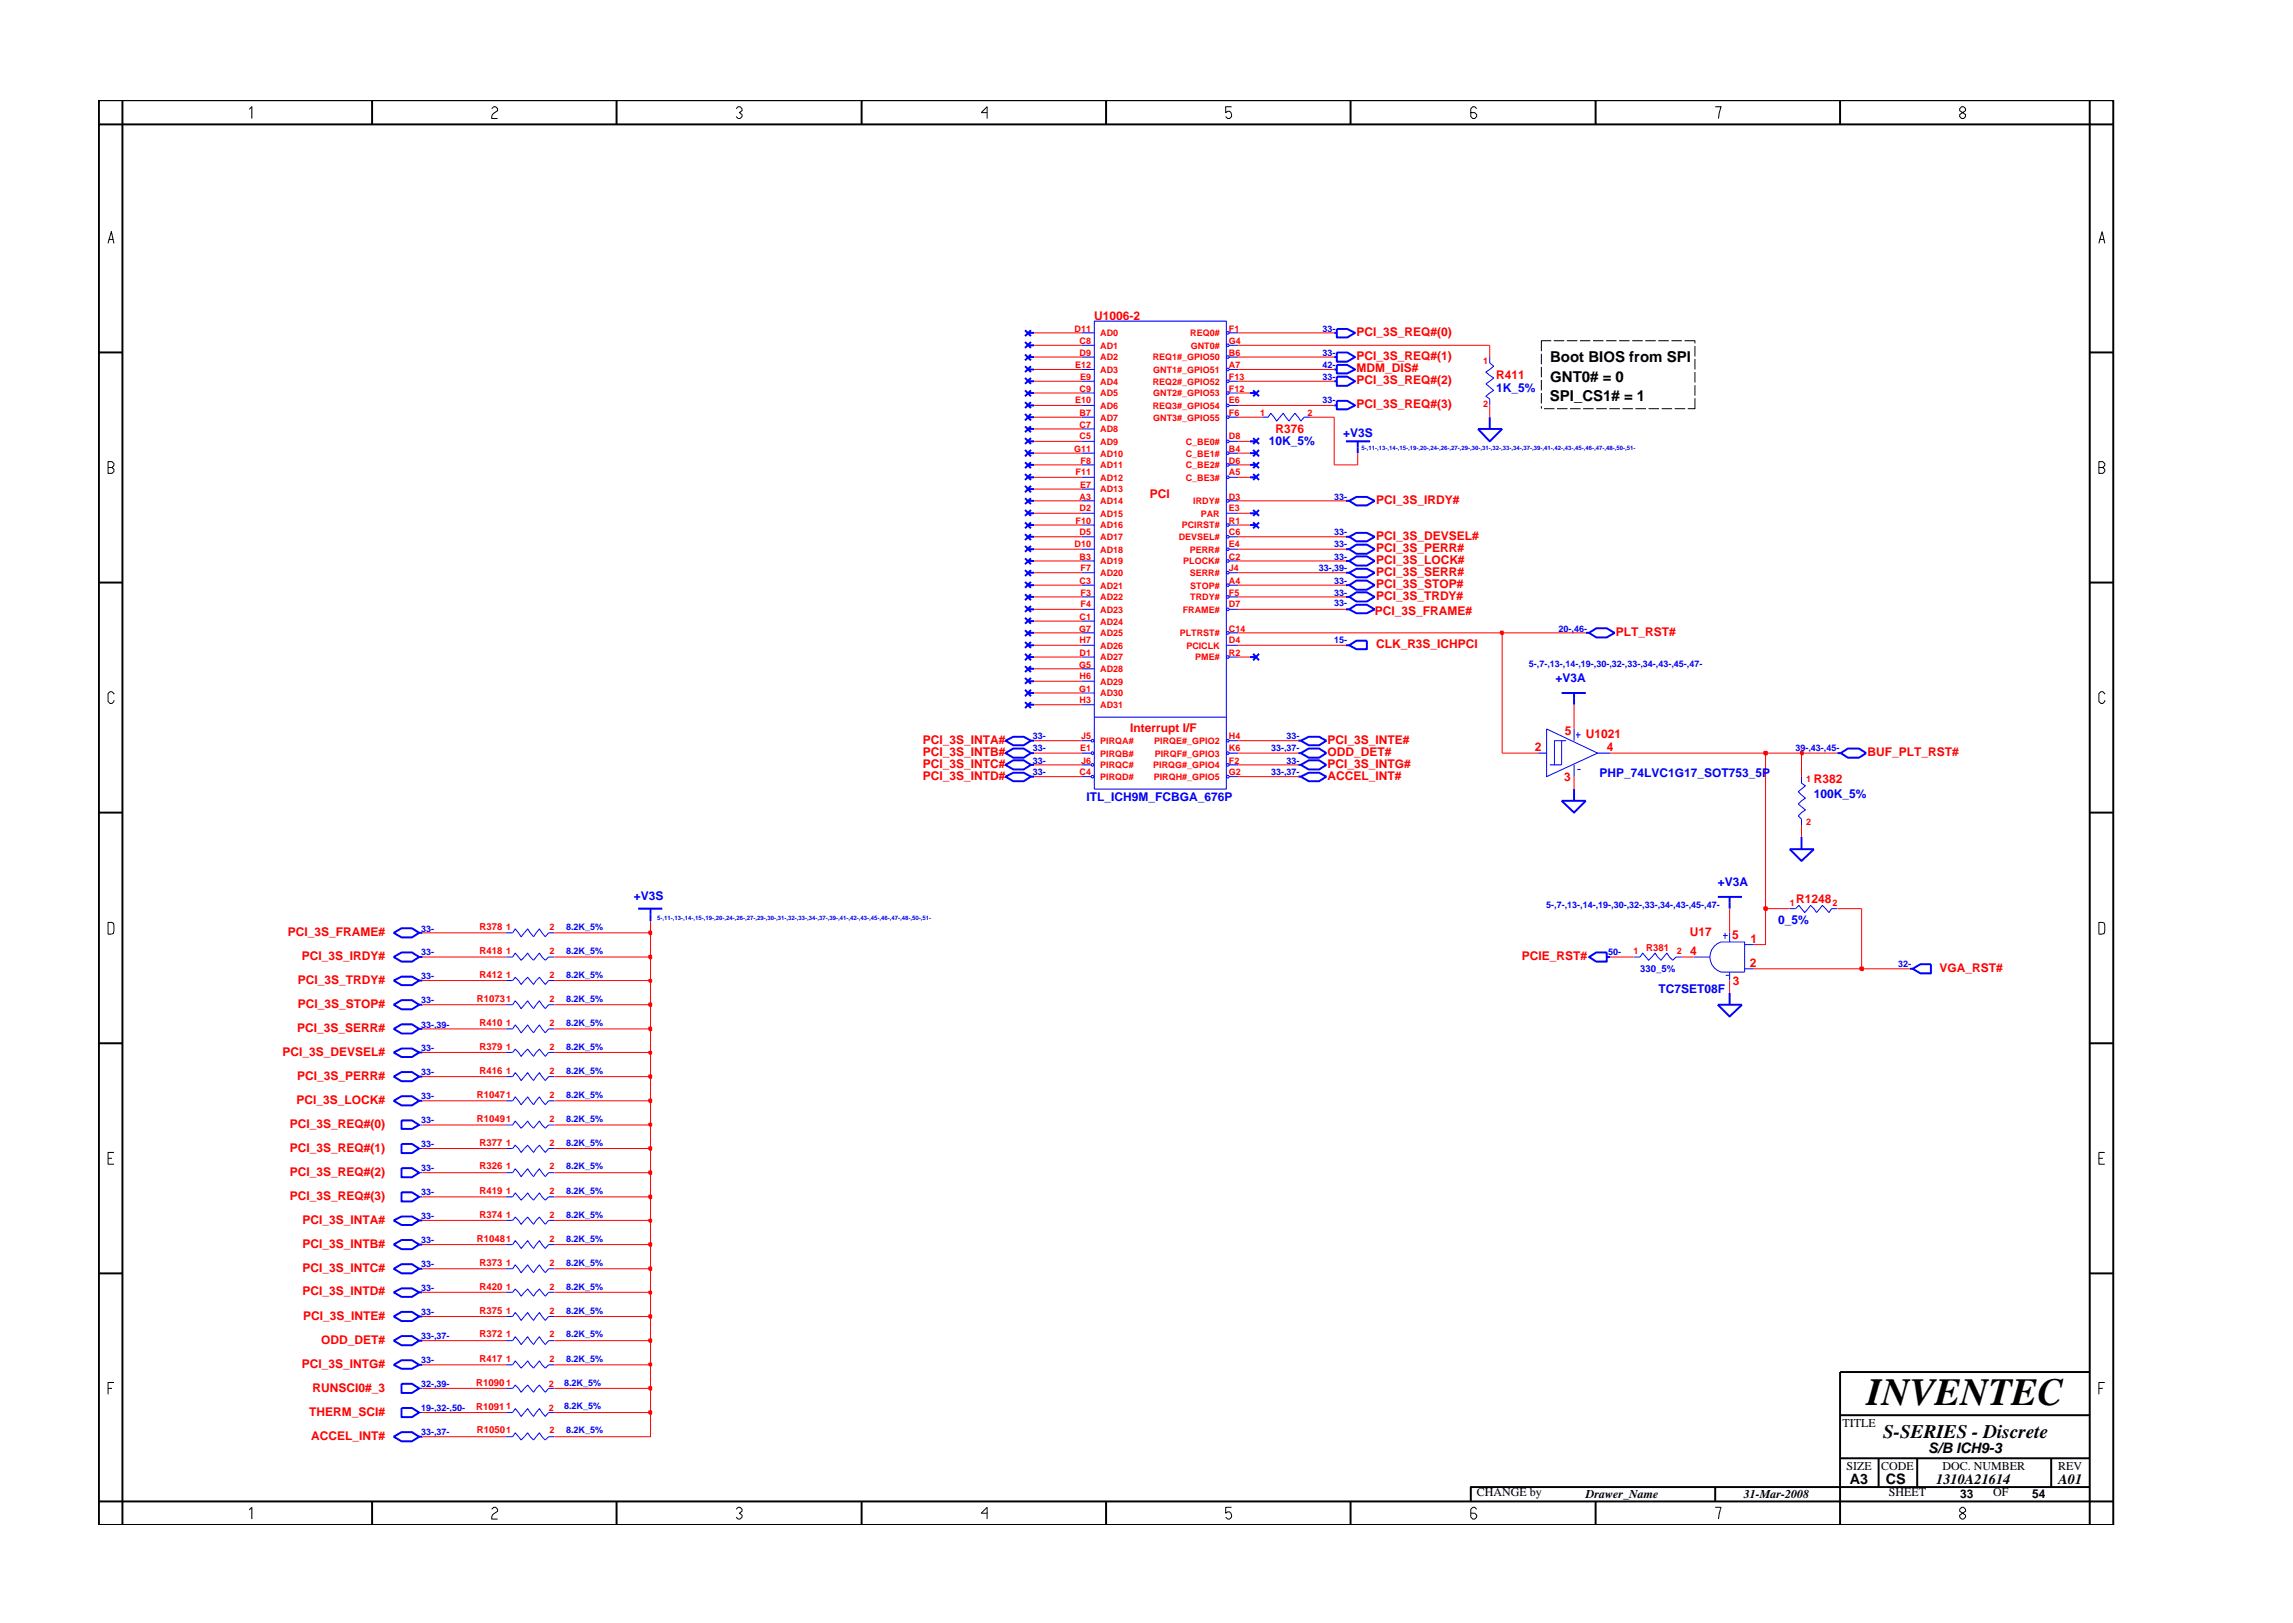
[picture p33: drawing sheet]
<svg xmlns="http://www.w3.org/2000/svg" width="297mm" height="210mm" viewBox="0 0 297 210" stroke-linecap="round" stroke-linejoin="round" font-family="sans-serif">
<defs><g id="words">
<text font-size="5" x="241.8" y="182">INVENTEC</text>
<text font-size="2.5" x="244" y="186.3">S-SERIES - Discrete</text>
<g font-size="1.9">
<text x="200.8" y="46.9">Boot BIOS from SPI</text>
<text x="200.8" y="51.9">SPI_CS1# = 1</text>
<text x="200.8" y="49.4">GNT0# = 0</text>
<text x="249.8" y="188.2">S/B ICH9-3</text>
<text x="239.6" y="192.2">A3</text>
<text x="244.3" y="192.3">CS</text>
<text x="250.8" y="192.2">1310A21614</text>
<text x="266.6" y="192.2">A01</text>
</g>
<g font-size="1.6" fill="#f00">
<text x="141.8" y="41.4">U1006-2</text>
<text x="175.7" y="46.7">PCI_3S_REQ#(1)</text>
<text x="175.7" y="43.5">PCI_3S_REQ#(0)</text>
<text x="175.7" y="48.2">MDM_DIS#</text>
<text x="175.7" y="52.8">PCI_3S_REQ#(3)</text>
<text x="175.7" y="49.8">PCI_3S_REQ#(2)</text>
<text x="193.8" y="49.1">R411</text>
<text x="165.2" y="56.1">R376</text>
<text x="149" y="64.5">PCI</text>
<text x="178.3" y="65.3">PCI_3S_IRDY#</text>
<text x="178.3" y="71.5">PCI_3S_PERR#</text>
<text x="178.3" y="70">PCI_3S_DEVSEL#</text>
<text x="178.3" y="77.7">PCI_3S_TRDY#</text>
<text x="178.3" y="76.2">PCI_3S_STOP#</text>
<text x="178.3" y="74.6">PCI_3S_SERR#</text>
<text x="178.3" y="73.1">PCI_3S_LOCK#</text>
<text x="178.1" y="79.7">PCI_3S_FRAME#</text>
<text x="178.3" y="83.9">CLK_R3S_ICHPCI</text>
<text x="209.3" y="82.4">PLT_RST#</text>
<text x="146.4" y="94.9">Interrupt I/F</text>
<text x="202.7" y="95.2">5</text>
<text x="205.4" y="95.6">U1021</text>
<text x="119.5" y="101">PCI_3S_INTD#</text>
<text x="119.5" y="99.5">PCI_3S_INTC#</text>
<text x="119.5" y="97.9">PCI_3S_INTB#</text>
<text x="119.5" y="96.4">PCI_3S_INTA#</text>
<text x="172" y="101">ACCEL_INT#</text>
<text x="172" y="99.5">PCI_3S_INTG#</text>
<text x="172" y="97.9">ODD_DET#</text>
<text x="172" y="96.4">PCI_3S_INTE#</text>
<text x="198.8" y="97.3">2</text>
<text x="202.6" y="101.2">3</text>
<text x="208.1" y="97.3">4</text>
<text x="235" y="101.5">R382</text>
<text x="241.9" y="97.9">BUF_PLT_RST#</text>
<text x="232.7" y="117">R1248</text>
<text x="37.3" y="121.3">PCI_3S_FRAME#</text>
<text x="39.1" y="124.4">PCI_3S_IRDY#</text>
<text x="197.1" y="124.3">PCIE_RST#</text>
<text x="218.9" y="121.3">U17</text>
<text x="219" y="123.7">4</text>
<text x="224.4" y="121.6">5</text>
<text x="226.7" y="125.3">2</text>
<text x="226.8" y="122.2">1</text>
<text x="251.2" y="125.9">VGA_RST#</text>
<text x="38.6" y="130.6">PCI_3S_STOP#</text>
<text x="38.6" y="127.4">PCI_3S_TRDY#</text>
<text x="224.5" y="127.6">3</text>
<text x="36.6" y="136.8">PCI_3S_DEVSEL#</text>
<text x="38.5" y="133.7">PCI_3S_SERR#</text>
<text x="38.4" y="143">PCI_3S_LOCK#</text>
<text x="38.5" y="139.9">PCI_3S_PERR#</text>
<text x="37.6" y="149.2">PCI_3S_REQ#(1)</text>
<text x="37.6" y="146.2">PCI_3S_REQ#(0)</text>
<text x="37.6" y="155.5">PCI_3S_REQ#(3)</text>
<text x="37.6" y="152.3">PCI_3S_REQ#(2)</text>
<text x="39.2" y="161.6">PCI_3S_INTB#</text>
<text x="39.2" y="158.5">PCI_3S_INTA#</text>
<text x="39.2" y="167.8">PCI_3S_INTD#</text>
<text x="39.2" y="164.8">PCI_3S_INTC#</text>
<text x="39.3" y="171">PCI_3S_INTE#</text>
<text x="39.1" y="177.2">PCI_3S_INTG#</text>
<text x="41.6" y="174.1">ODD_DET#</text>
<text x="40.1" y="183.4">THERM_SCI#</text>
<text x="40.5" y="180.3">RUNSCI0#_3</text>
<text x="40.3" y="186.5">ACCEL_INT#</text>
</g>
<g font-size="1.6" fill="#00f">
<text x="193.8" y="50.7">1K_5%</text>
<text x="164.4" y="57.6">10K_5%</text>
<text x="174" y="56.7">+V3S</text>
<text x="201.5" y="88.4">+V3A</text>
<text x="207.2" y="100.6">PHP_74LVC1G17_SOT753_5P</text>
<text x="140.7" y="103.7">ITL_ICH9M_FCBGA_676P</text>
<text x="235" y="103.4">100K_5%</text>
<text x="82.1" y="116.6">+V3S</text>
<text x="222.5" y="114.8">+V3A</text>
<text x="230.4" y="119.7">0_5%</text>
<text x="214.8" y="128.6">TC7SET08F</text>
</g>
<g font-size="1.6">
<text x="238.7" y="184.8">TITLE</text>
<text x="239.2" y="190.4">SIZE</text>
<text x="243.7" y="190.4">CODE</text>
<text x="251.6" y="190.4">DOC. NUMBER</text>
<text x="266.6" y="190.4">REV</text>
<text x="191.3" y="193.9">CHANGE by</text>
<text x="205.4" y="194.1">Drawer_Name</text>
<text x="225.9" y="194.1">31-Mar-2008</text>
<text x="244.7" y="193.9">SHEET</text>
<text x="253.9" y="194.1">33</text>
<text x="258.2" y="193.9">OF</text>
<text x="263.3" y="194.1">54</text>
</g>
<g font-size="1.2" fill="#f00">
<text x="139.2" y="43">D11</text>
<text x="139.3" y="47.6">E12</text>
<text x="139.8" y="46.1">D9</text>
<text x="139.8" y="44.6">C8</text>
<text x="142.5" y="46.7">AD2</text>
<text x="142.5" y="43.6">AD0</text>
<text x="142.5" y="45.2">AD1</text>
<text x="149.3" y="46.7">REQ1#_GPIO50</text>
<text x="154.2" y="43.6">REQ0#</text>
<text x="154.3" y="45.2">GNT0#</text>
<text x="159.2" y="43">F1</text>
<text x="159.2" y="46.1">B6</text>
<text x="159.2" y="44.6">G4</text>
<text x="159.2" y="47.6">A7</text>
<text x="192.1" y="47.2">1</text>
<text x="139.3" y="52.3">E10</text>
<text x="139.8" y="50.7">C9</text>
<text x="139.8" y="53.9">B7</text>
<text x="139.9" y="49.2">E9</text>
<text x="142.5" y="48.3">AD3</text>
<text x="142.5" y="49.8">AD4</text>
<text x="142.5" y="51.4">AD5</text>
<text x="142.5" y="53">AD6</text>
<text x="149.3" y="49.8">REQ2#_GPIO52</text>
<text x="149.3" y="53">REQ3#_GPIO54</text>
<text x="149.4" y="48.3">GNT1#_GPIO51</text>
<text x="149.4" y="51.4">GNT2#_GPIO53</text>
<text x="159.2" y="52.3">E6</text>
<text x="159.2" y="49.2">F13</text>
<text x="159.2" y="50.7">F12</text>
<text x="159.2" y="53.9">F6</text>
<text x="163.3" y="53.9">1</text>
<text x="169.4" y="53.9">2</text>
<text x="192.1" y="52.8">2</text>
<text x="139.1" y="58.5">G11</text>
<text x="139.8" y="55.4">C7</text>
<text x="139.8" y="56.9">C5</text>
<text x="142.5" y="59.1">AD10</text>
<text x="142.5" y="54.5">AD7</text>
<text x="142.5" y="56">AD8</text>
<text x="142.5" y="57.6">AD9</text>
<text x="149.4" y="54.5">GNT3#_GPIO55</text>
<text x="153.6" y="57.6">C_BE0#</text>
<text x="153.6" y="59.1">C_BE1#</text>
<text x="159.2" y="56.9">D8</text>
<text x="159.2" y="58.5">B4</text>
<text x="139.3" y="61.6">F11</text>
<text x="139.8" y="64.7">A3</text>
<text x="139.9" y="63.2">E7</text>
<text x="140" y="60.1">F8</text>
<text x="142.5" y="60.7">AD11</text>
<text x="142.5" y="62.3">AD12</text>
<text x="142.5" y="63.8">AD13</text>
<text x="142.5" y="65.3">AD14</text>
<text x="153.6" y="60.7">C_BE2#</text>
<text x="153.6" y="62.3">C_BE3#</text>
<text x="154.6" y="65.3">IRDY#</text>
<text x="159.2" y="64.7">D3</text>
<text x="159.2" y="60.1">D6</text>
<text x="159.2" y="61.6">A5</text>
<text x="139.2" y="70.9">D10</text>
<text x="139.3" y="67.8">F10</text>
<text x="139.8" y="69.4">D5</text>
<text x="139.8" y="66.2">D2</text>
<text x="142.5" y="71.6">AD18</text>
<text x="142.5" y="66.9">AD15</text>
<text x="142.5" y="68.5">AD16</text>
<text x="142.5" y="70">AD17</text>
<text x="152.7" y="70">DEVSEL#</text>
<text x="153.1" y="68.5">PCIRST#</text>
<text x="154.1" y="71.6">PERR#</text>
<text x="155.6" y="66.9">PAR</text>
<text x="159.2" y="66.2">E3</text>
<text x="159.2" y="67.8">R1</text>
<text x="159.2" y="70.9">E4</text>
<text x="159.2" y="69.4">C6</text>
<text x="139.8" y="72.5">B3</text>
<text x="139.8" y="75.6">C3</text>
<text x="140" y="74">F7</text>
<text x="140" y="77.2">F3</text>
<text x="142.5" y="73.1">AD19</text>
<text x="142.5" y="74.6">AD20</text>
<text x="142.5" y="76.2">AD21</text>
<text x="142.5" y="77.8">AD22</text>
<text x="153.3" y="73.1">PLOCK#</text>
<text x="154.1" y="74.6">SERR#</text>
<text x="154.2" y="76.2">STOP#</text>
<text x="154.2" y="77.8">TRDY#</text>
<text x="159.2" y="74">J4</text>
<text x="159.2" y="75.6">A4</text>
<text x="159.2" y="77.2">F5</text>
<text x="159.2" y="72.5">C2</text>
<text x="139.8" y="81.8">G7</text>
<text x="139.8" y="80.3">C1</text>
<text x="139.8" y="83.3">H7</text>
<text x="140" y="78.7">F4</text>
<text x="142.5" y="79.4">AD23</text>
<text x="142.5" y="80.9">AD24</text>
<text x="142.5" y="82.4">AD25</text>
<text x="152.8" y="82.4">PLTRST#</text>
<text x="153.2" y="79.4">FRAME#</text>
<text x="159.2" y="81.8">C14</text>
<text x="159.2" y="83.3">D4</text>
<text x="159.2" y="78.7">D7</text>
<text x="139.8" y="86.5">G5</text>
<text x="139.8" y="89.6">G1</text>
<text x="139.8" y="84.9">D1</text>
<text x="139.8" y="88">H6</text>
<text x="142.5" y="84">AD26</text>
<text x="142.5" y="85.6">AD27</text>
<text x="142.5" y="87.1">AD28</text>
<text x="142.5" y="88.7">AD29</text>
<text x="153.7" y="84">PCICLK</text>
<text x="154.8" y="85.6">PME#</text>
<text x="159.2" y="84.9">R2</text>
<text x="139.8" y="91.1">H3</text>
<text x="140" y="95.8">J5</text>
<text x="142.5" y="90.2">AD30</text>
<text x="142.5" y="91.7">AD31</text>
<text x="159.2" y="95.8">H4</text>
<text x="139.8" y="100.4">C4</text>
<text x="139.9" y="97.3">E1</text>
<text x="140" y="98.9">J6</text>
<text x="142.5" y="101.1">PIRQD#</text>
<text x="142.5" y="96.4">PIRQA#</text>
<text x="142.5" y="98">PIRQB#</text>
<text x="142.5" y="99.5">PIRQC#</text>
<text x="149.4" y="99.5">PIRQG#_GPIO4</text>
<text x="149.5" y="101.1">PIRQH#_GPIO5</text>
<text x="149.5" y="96.4">PIRQE#_GPIO2</text>
<text x="149.6" y="98">PIRQF#_GPIO3</text>
<text x="159.2" y="97.3">K6</text>
<text x="159.2" y="98.9">F2</text>
<text x="159.2" y="100.4">G2</text>
<text x="234" y="101.3">1</text>
<text x="234" y="106.9">2</text>
<text x="231.8" y="117.4">1</text>
<text x="237.4" y="117.4">2</text>
<text x="62.1" y="120.4">R378</text>
<text x="62.1" y="123.6">R418</text>
<text x="65.6" y="120.4">1</text>
<text x="65.6" y="123.6">1</text>
<text x="71.2" y="123.6">2</text>
<text x="71.2" y="120.4">2</text>
<text x="211.6" y="123.6">1</text>
<text x="213.3" y="123.2">R381</text>
<text x="217.2" y="123.6">2</text>
<text x="61.8" y="129.8">R10731</text>
<text x="62.1" y="126.7">R412</text>
<text x="65.6" y="126.7">1</text>
<text x="71.2" y="129.8">2</text>
<text x="71.2" y="126.7">2</text>
<text x="62.1" y="136">R379</text>
<text x="62.1" y="132.9">R410</text>
<text x="65.6" y="136">1</text>
<text x="65.6" y="132.9">1</text>
<text x="71.2" y="136">2</text>
<text x="71.2" y="132.9">2</text>
<text x="61.8" y="142.2">R10471</text>
<text x="62.1" y="139.1">R416</text>
<text x="65.6" y="139.1">1</text>
<text x="71.2" y="139.1">2</text>
<text x="71.2" y="142.2">2</text>
<text x="61.8" y="145.3">R10491</text>
<text x="62.1" y="148.4">R377</text>
<text x="65.6" y="148.4">1</text>
<text x="71.2" y="145.3">2</text>
<text x="71.2" y="148.4">2</text>
<text x="62.1" y="151.5">R326</text>
<text x="62.1" y="154.6">R419</text>
<text x="65.6" y="151.5">1</text>
<text x="65.6" y="154.6">1</text>
<text x="71.2" y="151.5">2</text>
<text x="71.2" y="154.6">2</text>
<text x="61.8" y="160.9">R10481</text>
<text x="62.1" y="157.8">R374</text>
<text x="65.6" y="157.8">1</text>
<text x="71.2" y="157.8">2</text>
<text x="71.2" y="160.9">2</text>
<text x="62.1" y="163.9">R373</text>
<text x="62.1" y="167.1">R420</text>
<text x="65.6" y="163.9">1</text>
<text x="65.6" y="167.1">1</text>
<text x="71.2" y="163.9">2</text>
<text x="71.2" y="167.1">2</text>
<text x="62.1" y="173.3">R372</text>
<text x="62.1" y="170.2">R375</text>
<text x="65.6" y="173.3">1</text>
<text x="65.6" y="170.2">1</text>
<text x="71.2" y="173.3">2</text>
<text x="71.2" y="170.2">2</text>
<text x="61.7" y="179.5">R1090</text>
<text x="62.1" y="176.4">R417</text>
<text x="65.6" y="179.5">1</text>
<text x="65.6" y="176.4">1</text>
<text x="71.1" y="179.7">2</text>
<text x="71.2" y="176.4">2</text>
<text x="61.7" y="182.7">R1091</text>
<text x="61.8" y="185.7">R10501</text>
<text x="65.6" y="182.6">1</text>
<text x="71.1" y="182.7">2</text>
<text x="71.2" y="185.7">2</text>
</g>
<g font-size="1.2" fill="#00f">
<text x="171.3" y="46.1">33-</text>
<text x="171.3" y="47.6">42-</text>
<text x="171.3" y="43">33-</text>
<text x="171.3" y="52.3">33-</text>
<text x="171.3" y="49.2">33-</text>
<text x="172.8" y="64.7">33-</text>
<text x="172.8" y="70.9">33-</text>
<text x="172.8" y="69.4">33-</text>
<text x="170.8" y="74">33-,39-</text>
<text x="172.8" y="72.5">33-</text>
<text x="172.8" y="75.6">33-</text>
<text x="172.8" y="77.2">33-</text>
<text x="172.8" y="78.5">33-</text>
<text x="172.8" y="83.3">15-</text>
<text x="201.9" y="81.8">20-,46-</text>
<text x="198.1" y="86.4">5-,7-,13-,14-,19-,30-,32-,33-,34-,43-,45-,47-</text>
<text x="133.8" y="95.8">33-</text>
<text x="166.7" y="95.8">33-</text>
<text x="133.8" y="100.4">33-</text>
<text x="133.8" y="98.9">33-</text>
<text x="133.8" y="97.3">33-</text>
<text x="164.7" y="97.3">33-,37-</text>
<text x="164.7" y="100.4">33-,37-</text>
<text x="166.7" y="98.9">33-</text>
<text x="232.6" y="97.3">39-,43-,45-</text>
<text x="200.3" y="117.7">5-,7-,13-,14-,19-,30-,32-,33-,34-,43-,45-,47-</text>
<text x="54.6" y="120.7">33-</text>
<text x="54.6" y="123.7">33-</text>
<text x="73.3" y="120.4">8.2K_5%</text>
<text x="73.3" y="123.6">8.2K_5%</text>
<text x="208.3" y="123.7">50-</text>
<text x="212.5" y="125.9">330_5%</text>
<text x="245.9" y="125.3">32-</text>
<text x="54.6" y="126.9">33-</text>
<text x="54.6" y="130">33-</text>
<text x="73.3" y="126.7">8.2K_5%</text>
<text x="73.3" y="129.8">8.2K_5%</text>
<text x="54.6" y="133.1">33-,39-</text>
<text x="54.6" y="136.2">33-</text>
<text x="73.3" y="136">8.2K_5%</text>
<text x="73.3" y="132.9">8.2K_5%</text>
<text x="54.6" y="139.3">33-</text>
<text x="54.6" y="142.4">33-</text>
<text x="73.3" y="142.2">8.2K_5%</text>
<text x="73.3" y="139.1">8.2K_5%</text>
<text x="54.6" y="148.6">33-</text>
<text x="54.6" y="145.5">33-</text>
<text x="73.3" y="145.3">8.2K_5%</text>
<text x="73.3" y="148.4">8.2K_5%</text>
<text x="54.6" y="154.8">33-</text>
<text x="54.6" y="151.8">33-</text>
<text x="73.3" y="151.5">8.2K_5%</text>
<text x="73.3" y="154.6">8.2K_5%</text>
<text x="54.6" y="161.1">33-</text>
<text x="54.6" y="157.9">33-</text>
<text x="73.3" y="160.9">8.2K_5%</text>
<text x="73.3" y="157.8">8.2K_5%</text>
<text x="54.6" y="167.2">33-</text>
<text x="54.6" y="164.2">33-</text>
<text x="73.3" y="163.9">8.2K_5%</text>
<text x="73.3" y="167.1">8.2K_5%</text>
<text x="54.6" y="170.4">33-</text>
<text x="54.6" y="173.5">33-,37-</text>
<text x="73.3" y="173.3">8.2K_5%</text>
<text x="73.3" y="170.2">8.2K_5%</text>
<text x="54.6" y="176.6">33-</text>
<text x="54.6" y="179.7">32-,39-</text>
<text x="73.1" y="179.5">8.2K_5%</text>
<text x="73.3" y="176.4">8.2K_5%</text>
<text x="54.6" y="182.8">19-,32-,50-</text>
<text x="54.6" y="185.9">33-,37-</text>
<text x="73.1" y="182.6">8.2K_5%</text>
<text x="73.3" y="185.7">8.2K_5%</text>
</g>
<g font-size=".8" fill="#00f">
<text x="176.4" y="58.3">5-,11-,13-,14-,15-,19-,20-,24-,26-,27-,29-,30-,31-,32-,33-,34-,37-,39-,41-,42-,43-,45-,46-,47-,48-,50-,51-</text>
<text x="85.1" y="119.2">5-,11-,13-,14-,15-,19-,20-,24-,26-,27-,29-,30-,31-,32-,33-,34-,37-,39-,41-,42-,43-,45-,46-,47-,48-,50-,51-</text>
</g>
</g></defs>
<g fill="none" stroke="#00f" stroke-width=".25">
<path d="M132.8 55.2l.7 .8M132.8 52.1l.7 .8M132.8 47.4l.7 .8M132.8 50.6l.7 .7M132.8 56.8l.7 .7M132.8 45.9l.7 .8M132.8 44.3l.7 .8M132.8 42.8l.7 .7M132.8 59.9l.7 .7M132.8 53.6l.7 .9M132.8 58.3l.7 .8M132.8 49l.7 .7"/>
<path d="M133.2 57.2h.8M133.2 55.6h.8M133.2 52.5h.8M133.2 46.3h.8M133.2 47.9h.8M133.2 43.1h.8M133.2 50.9h.8M133.2 44.7h.8M133.2 58.7h.8M133.2 49.4h.8M133.2 54h.8M133.5 55.2l-.7 .8"/>
<path d="M133.5 52.1l-.7 .8M133.5 47.4l-.7 .8M133.5 50.6l-.7 .7M133.5 56.8l-.7 .7M133.5 45.9l-.7 .8M133.5 44.3l-.7 .8M133.5 42.8l-.7 .7M133.5 59.9l-.7 .7M133.5 53.6l-.7 .9M133.5 58.3l-.7 .8M133.5 49l-.7 .7M161.9 57.2h.8"/>
<path d="M161.9 50.9h.8M161.9 58.7h.8M162.3 50.6l.8 .7M162.3 59.9l.8 .7M162.3 58.3l.8 .8M162.3 56.8l.8 .7M163.1 50.6l-.8 .7M163.1 59.9l-.8 .7M163.1 56.8l-.8 .7M163.1 58.3l-.8 .8M172.8 52.5h.4M172.8 46.3h.4"/>
<path d="M172.8 47.9h.4M172.8 43.1h.4M172.8 49.4h.4M173.2 45.7h1.3l1 .6-1 .5h-1.3zM173.2 47.3h1.3l1 .6-1 .5h-1.3zM173.2 42.6h1.3l1 .5-1 .6h-1.3zM173.2 51.9h1.3l1 .6-1 .5h-1.3zM173.2 48.8h1.3l1 .6-1 .6h-1.3zM174.4 57.2h3.1M175.9 57.2v1.5M191.5 55.6h3.1l-1.6 1.6zM193 54v1.6"/>
<path d="M132.8 78.5l.7 .8M132.8 77l.7 .8M132.8 75.4l.7 .7M132.8 64.5l.7 .8M132.8 69.2l.7 .8M132.8 70.7l.7 .8M132.8 66.1l.7 .7M132.8 62.9l.7 .9M132.8 67.7l.7 .7M132.8 61.4l.7 .8M132.8 72.3l.7 .8M132.8 73.9l.7 .7"/>
<path d="M133.2 77.3h.8M133.2 72.7h.8M133.2 75.8h.8M133.2 64.9h.8M133.2 69.5h.8M133.2 68h.8M133.2 71.1h.8M133.2 61.8h.8M133.2 66.5h.8M133.2 78.9h.8M133.2 60.2h.8M133.2 63.4h.8"/>
<path d="M133.2 74.2h.8M133.5 64.5l-.7 .8M133.5 69.2l-.7 .8M133.5 70.7l-.7 .8M133.5 66.1l-.7 .7M133.5 78.5l-.7 .8M133.5 62.9l-.7 .9M133.5 77l-.7 .8M133.5 67.7l-.7 .7M133.5 61.4l-.7 .8M133.5 75.4l-.7 .7M133.5 72.3l-.7 .8"/>
<path d="M133.5 73.9l-.7 .7M161.9 68h.8M161.9 61.8h.8M161.9 66.5h.8M161.9 60.2h.8M162.3 67.7l.8 .7M162.3 61.4l.8 .8M162.3 66.1l.8 .7M163.1 61.4l-.8 .8M163.1 67.7l-.8 .7M163.1 66.1l-.8 .7M174.4 75.8h.4"/>
<path d="M174.4 77.3h.4M174.4 72.7h.4M174.4 64.9h.4M174.4 69.5h.4M174.4 71.1h.4M174.4 78.9h.4M174.4 74.2h.4M174.8 77.3l.9-.6h1.4l1 .6-1 .6h-1.4zM174.8 72.7l.9-.6h1.4l1 .6-1 .6h-1.4zM174.8 75.8l.9-.6h1.4l1 .6-1 .6h-1.4zM174.8 64.9l.9-.5h1.4l1 .5-1 .6h-1.4zM174.8 71.1l.9-.5h1.4l1 .5-1 .6h-1.4z"/>
<path d="M174.8 78.9l.9-.6h1.4l1 .6-1 .5h-1.4zM174.8 69.5l.9-.5h1.4l1 .5-1 .6h-1.4zM174.8 74.2l.9-.5h1.4l1 .5-1 .6h-1.4zM130.2 96l1.1-.6h1.3l.9 .6-.9 .5h-1.3zM130.2 97.6l1.1-.6h1.3l.9 .6-.9 .6h-1.3zM130.2 99.1l1.1-.6h1.3l.9 .6-.9 .6h-1.3zM132.8 91l.7 .7M132.8 81.6l.7 .8M132.8 84.7l.7 .8M132.8 80l.7 .8M132.8 83.2l.7 .7M132.8 89.4l.7 .8"/>
<path d="M132.8 86.3l.7 .8M132.8 87.8l.7 .8M133.2 85.1h.8M133.2 80.5h.8M133.2 91.3h.8M133.2 83.6h.8M133.2 89.8h.8M133.2 86.6h.8M133.2 82h.8M133.2 88.3h.8M133.5 96h.5M133.5 97.6h.5"/>
<path d="M133.5 84.7l-.7 .8M133.5 80l-.7 .8M133.5 91l-.7 .7M133.5 83.2l-.7 .7M133.5 89.4l-.7 .8M133.5 86.3l-.7 .8M133.5 99.1h.5M133.5 81.6l-.7 .8M133.5 87.8l-.7 .8M161.9 85.1h.8M162.3 84.7l.8 .8M163.1 84.7l-.8 .8"/>
<path d="M168.2 96h.3M168.2 97.6h.3M168.2 99.1h.3M168.5 97.6l1-.6h1.4l.9 .6-.9 .6h-1.4zM168.5 96l1-.6h1.4l.9 .6-.9 .5h-1.4zM168.5 99.1l1-.6h1.4l.9 .6-.9 .6h-1.4zM174.4 83.6h.4M174.8 83.6l.9-.6h1.4v1.1h-1.4zM202.3 89.8h3.1M203.9 89.8v1.5M205.4 82h.5M205.9 82l.9-.6h1.3l1.1 .6-1.1 .6h-1.3z"/>
<path d="M238 97.6h.4M238.4 97.6l1-.6h1.4l1 .6-1 .6h-1.4zM82.7 117.7h3.1M84.3 117.7v1.6M130.2 100.6l1.1-.5h1.3l.9 .5-.9 .6h-1.3zM133.5 100.6h.5M168.2 100.6h.3M168.5 100.6l1-.5h1.4l.9 .5-.9 .6h-1.4zM202.3 103.7h3.1l-1.5 1.6zM203.9 102.2v1.5M222.5 116.2h3.2M224.1 116.2v1.5"/>
<path d="M231.8 110h3.2l-1.6 1.5zM233.4 108.4v1.6M51 130.2l1-.6h1.4l.9 .6-.9 .6h-1.4zM51 133.3l1-.6h1.4l.9 .6-.9 .6h-1.4zM51 136.3l1-.5h1.4l.9 .5-.9 .6h-1.4zM51 124l1-.6h1.4l.9 .6-.9 .6h-1.4zM51 120.8l1-.5h1.4l.9 .5-.9 .6h-1.4zM51 139.5l1-.6h1.4l.9 .6-.9 .6h-1.4zM51 127l1-.5h1.4l.9 .5-.9 .6h-1.4zM54.3 130.2h.4M54.3 133.3h.4M54.3 136.3h.4"/>
<path d="M54.3 124h.4M54.3 120.8h.4M54.3 139.5h.4M54.3 127h.4M205.9 124l.9-.6h1.3v1.2h-1.3zM208.1 124h.5M222.5 130.2h3.2l-1.6 1.5zM224.1 128.6v1.6M247.4 125.5h.4M247.8 125.5l1-.6h1.3v1.2h-1.3zM51 142.6l1-.6h1.4l.9 .6-.9 .6h-1.4zM51 158.1l1-.5h1.4l.9 .5-.9 .6h-1.4z"/>
<path d="M52 154.5h1.4l.9 .6-.9 .5h-1.4zM52 145.1h1.4l.9 .6-.9 .5h-1.4zM52 151.3h1.4l.9 .6-.9 .6h-1.4zM52 148.2h1.4l.9 .6-.9 .6h-1.4zM54.3 142.6h.4M54.3 158.1h.4M51 164.4l1-.6h1.4l.9 .6-.9 .6h-1.4zM51 173.7l1-.6h1.4l.9 .6-.9 .6h-1.4zM51 161.2l1-.6h1.4l.9 .6-.9 .6h-1.4zM51 170.5l1-.5h1.4l.9 .5-.9 .6h-1.4zM51 167.4l1-.5h1.4l.9 .5-.9 .6h-1.4zM51 176.8l1-.6h1.4l.9 .6-.9 .5h-1.4z"/>
<path d="M52 179.3h1.4l.9 .6-.9 .6h-1.4zM54.3 173.7h.4M54.3 164.4h.4M54.3 161.2h.4M54.3 170.5h.4M54.3 167.4h.4M54.3 176.8h.4M51 186.1l1-.6h1.4l.9 .6-.9 .6h-1.4zM52 182.4h1.4l.9 .6-.9 .6h-1.4zM54.3 186.1h.4"/>
</g>
<g fill="none" stroke="#00f" stroke-width=".13">
<path d="M140.2 43.1h1.6M140.2 46.3h1.6M140.2 49.4h1.6M140.2 52.5h1.6M140.2 55.6h1.6M140.2 58.7h1.6M140.2 44.7h1.6M140.2 47.9h1.6M140.2 50.9h1.6M140.2 54h1.6M140.2 57.2h1.6M141.8 41.6h17.1v60.6h-17.1z"/>
<path d="M159.2 43.1h1.2M159.2 44.7h1.2M159.2 46.3h1.2M159.2 47.9h1.2M159.2 49.4h1.2M159.2 50.9h1.2M159.2 52.5h1.2M159.2 54h1.2M159.2 57.2h1.2M159.2 58.7h1.2M163.5 54h.8l.3-.5 .8 1.1 .8-1.1 .8 1.1 .8-1.1 .7 1.1 .4-.6h.8M193 46.3v.7l.5 .4-1 .8 1 .8-1 .7 1 .9-1 .7 .5 .4v.8"/>
<path d="M140.2 61.8h1.6M140.2 64.9h1.6M140.2 68h1.6M140.2 71.1h1.6M140.2 74.2h1.6M140.2 77.3h1.6M140.2 60.2h1.6M140.2 63.4h1.6M140.2 66.5h1.6M140.2 69.5h1.6M140.2 72.7h1.6M140.2 75.8h1.6"/>
<path d="M140.2 78.9h1.6M158.9 66.5h1.5M159.2 60.2h1.2M159.2 61.8h1.2M159.2 64.9h1.2M159.2 68h1.2M159.2 69.5h1.2M159.2 71.1h1.2M159.2 72.7h1.2M159.2 74.2h1.2M159.2 75.8h1.2M159.2 77.3h1.2"/>
<path d="M159.2 78.9h1.2M140.2 80.5h1.6M140.2 83.6h1.6M140.2 86.6h1.6M140.2 89.8h1.6M140.2 82h1.6M140.2 85.1h1.6M140.2 88.3h1.6M140.2 91.3h1.6M140.2 96h1.1M140.2 97.6h1.1M140.2 99.1h1.1"/>
<path d="M141.8 92.9h17.1M158.9 83.6h1.5M159.2 82h1.2M159.2 85.1h1.2M159.2 96h1.2M159.2 97.6h1.2M159.2 99.1h1.2M199.2 97.6h1.1M200.3 94.4l6.7 3.2-6.7 3zM202.3 96v3.1h-.9M202.9 96h-1.5v3.1h-.6M203.9 94.4v1.6"/>
<path d="M203.9 99.1v1.5M204.2 95.2h.6M204.3 99.7h.5M204.4 94.9v.7M207 97.6h1.6M140.2 100.6h1.1M159.2 100.6h1.2M231.8 117.7h.8l.4-.4 .8 .9 .8-.9 .7 .9 .8-.9 .8 .9 .4-.5h.7M233.4 100.6v.9l.5 .3-1 .8 1 .8-1 .8 1 .7-1 .8 .5 .4v.8M65.6 124h.8l.3-.5 .8 .9 .9-.9 .7 .9 .8-.9 .7 .9 .5-.4h.7M65.6 120.8h.8l.3-.5 .8 1.1 .9-1.1 .7 1.1 .8-1.1 .7 1.1 .5-.6h.7M65.6 130.2h.8l.3-.5 .8 1 .9-1 .7 1 .8-1 .7 1 .5-.5h.7"/>
<path d="M65.6 127h.8l.3-.4 .8 .9 .9-.9 .7 .9 .8-.9 .7 .9 .5-.5h.7M65.6 136.3h.8l.3-.4 .8 .9 .9-.9 .7 .9 .8-.9 .7 .9 .5-.5h.7M65.6 139.5h.8l.3-.5 .8 1 .9-1 .7 1 .8-1 .7 1 .5-.5h.7M65.6 133.3h.8l.3-.5 .8 1 .9-1 .7 1 .8-1 .7 1 .5-.5h.7M211.6 124h.9l.3-.5 .8 .9 .8-.9 .8 .9 .7-.9 .8 .9 .4-.4h.8M219.4 124h2.1M222.9 122h3.1v3.9h-3.1a2.05 2.05 0 0 1-1.4-1.9 2.05 2.05 0 0 1 1.4-1.9M223.2 121.2h.6M223.5 120.8v.8M223.5 126.4h.5M224.1 120.8v1.2M224.1 125.9v1.1"/>
<path d="M226 122.4h1.2M226 125.5h1.2M54.3 145.7h.4M54.3 151.9h.4M54.3 155.1h.4M54.3 148.8h.4M65.6 145.7h.8l.3-.5 .8 1 .9-1 .7 1 .8-1 .7 1 .5-.5h.7M65.6 158.1h.8l.3-.4 .8 .9 .9-.9 .7 .9 .8-.9 .7 .9 .5-.5h.7M65.6 151.9h.8l.3-.5 .8 1 .9-1 .7 1 .8-1 .7 1 .5-.5h.7M65.6 148.8h.8l.3-.4 .8 .9 .9-.9 .7 .9 .8-.9 .7 .9 .5-.5h.7M65.6 155.1h.8l.3-.6 .8 1 .9-1 .7 1 .8-1 .7 1 .5-.4h.7M65.6 142.6h.8l.3-.5 .8 1 .9-1 .7 1 .8-1 .7 1 .5-.5h.7"/>
<path d="M54.3 179.9h.4M65.6 164.4h.8l.3-.5 .8 1 .9-1 .7 1 .8-1 .7 1 .5-.5h.7M65.6 176.8h.8l.3-.5 .8 .9 .9-.9 .7 .9 .8-.9 .7 .9 .5-.4h.7M65.6 179.9h.8l.3-.5 .8 1 .9-1 .7 1 .8-1 .7 1 .5-.5h.7M65.6 167.4h.8l.3-.4 .8 .9 .9-.9 .7 .9 .8-.9 .7 .9 .5-.5h.7M65.6 161.2h.8l.3-.5 .8 1 .9-1 .7 1 .8-1 .7 1 .5-.5h.7M65.6 170.5h.8l.3-.5 .8 1.1 .9-1.1 .7 1.1 .8-1.1 .7 1.1 .5-.6h.7M65.6 173.7h.8l.3-.5 .8 1 .9-1 .7 1 .8-1 .7 1 .5-.5h.7M54.3 183h.4M65.6 186.1h.8l.3-.5 .8 .9 .9-.9 .7 .9 .8-.9 .7 .9 .5-.4h.7M65.6 183h.8l.3-.5 .8 1 .9-1 .7 1 .8-1 .7 1 .5-.5h.7"/>
<circle cx="159.1" cy="43.1" r=".17"/>
<circle cx="159.1" cy="44.7" r=".17"/>
<circle cx="159.1" cy="46.3" r=".17"/>
<circle cx="159.1" cy="47.9" r=".17"/>
<circle cx="159.1" cy="58.7" r=".17"/>
<circle cx="159.1" cy="49.4" r=".17"/>
<circle cx="159.1" cy="50.9" r=".17"/>
<circle cx="159.1" cy="52.5" r=".17"/>
<circle cx="159.1" cy="54" r=".17"/>
<circle cx="159.1" cy="57.2" r=".17"/>
<circle cx="159.1" cy="64.9" r=".17"/>
<circle cx="159.1" cy="78.9" r=".17"/>
<circle cx="159.1" cy="69.5" r=".17"/>
<circle cx="159.1" cy="71.1" r=".17"/>
<circle cx="159.1" cy="77.3" r=".17"/>
<circle cx="159.1" cy="61.8" r=".17"/>
<circle cx="159.1" cy="72.7" r=".17"/>
<circle cx="159.1" cy="74.2" r=".17"/>
<circle cx="159.1" cy="75.8" r=".17"/>
<circle cx="159.1" cy="60.2" r=".17"/>
<circle cx="159.1" cy="68" r=".17"/>
<circle cx="141.5" cy="96" r=".17"/>
<circle cx="141.5" cy="97.6" r=".17"/>
<circle cx="141.5" cy="99.1" r=".17"/>
<circle cx="159.1" cy="82" r=".17"/>
<circle cx="159.1" cy="97.6" r=".17"/>
<circle cx="159.1" cy="99.1" r=".17"/>
<circle cx="159.1" cy="96" r=".17"/>
<circle cx="159.1" cy="85.1" r=".17"/>
<circle cx="141.5" cy="100.6" r=".17"/>
<circle cx="159.1" cy="100.6" r=".17"/>
</g>
<path d="M54.7 186.1h10.9M54.7 183h10.9M71.8 183h12.5v3.1h-12.5" fill="none" stroke="#f00" stroke-width=".13"/>
<path d="M84.1 182.8h.3v.4h-.3z" fill="#8e2323"/>
<path d="M84.1 182.8h.3v.4h-.3z" fill="none" stroke="#f00" stroke-width=".25"/>
<path d="M54.7 179.9h10.9M71.8 179.9h12.5v3.1" fill="none" stroke="#f00" stroke-width=".13"/>
<path d="M84.1 179.7h.3v.3h-.3z" fill="#8e2323"/>
<path d="M84.1 179.7h.3v.3h-.3z" fill="none" stroke="#f00" stroke-width=".25"/>
<path d="M54.7 176.8h10.9M71.8 176.8h12.5v3.1" fill="none" stroke="#f00" stroke-width=".13"/>
<path d="M84.1 176.6h.3v.3h-.3z" fill="#8e2323"/>
<path d="M84.1 176.6h.3v.3h-.3z" fill="none" stroke="#f00" stroke-width=".25"/>
<path d="M54.7 173.7h10.9M71.8 173.7h12.5v3.1" fill="none" stroke="#f00" stroke-width=".13"/>
<path d="M84.1 173.5h.3v.3h-.3z" fill="#8e2323"/>
<path d="M84.1 173.5h.3v.3h-.3z" fill="none" stroke="#f00" stroke-width=".25"/>
<path d="M54.7 170.5h10.9M71.8 170.5h12.5v3.2" fill="none" stroke="#f00" stroke-width=".13"/>
<path d="M84.1 170.4h.3v.3h-.3z" fill="#8e2323"/>
<path d="M84.1 170.4h.3v.3h-.3z" fill="none" stroke="#f00" stroke-width=".25"/>
<path d="M54.7 167.4h10.9M71.8 167.4h12.5v3.1" fill="none" stroke="#f00" stroke-width=".13"/>
<path d="M84.1 167.3h.3v.3h-.3z" fill="#8e2323"/>
<path d="M84.1 167.3h.3v.3h-.3z" fill="none" stroke="#f00" stroke-width=".25"/>
<path d="M54.7 164.4h10.9M71.8 164.4h12.5v3" fill="none" stroke="#f00" stroke-width=".13"/>
<path d="M84.1 164.2h.3v.3h-.3z" fill="#8e2323"/>
<path d="M84.1 164.2h.3v.3h-.3z" fill="none" stroke="#f00" stroke-width=".25"/>
<path d="M54.7 161.2h10.9M71.8 161.2h12.5v3.2" fill="none" stroke="#f00" stroke-width=".13"/>
<path d="M84.1 161.1h.3v.3h-.3z" fill="#8e2323"/>
<path d="M84.1 161.1h.3v.3h-.3z" fill="none" stroke="#f00" stroke-width=".25"/>
<path d="M54.7 158.1h10.9M71.8 158.1h12.5v3.1" fill="none" stroke="#f00" stroke-width=".13"/>
<path d="M84.1 158h.3v.3h-.3z" fill="#8e2323"/>
<path d="M84.1 158h.3v.3h-.3z" fill="none" stroke="#f00" stroke-width=".25"/>
<path d="M54.7 155.1h10.9M71.8 155.1h12.5v3" fill="none" stroke="#f00" stroke-width=".13"/>
<path d="M84.1 154.9h.3v.3h-.3z" fill="#8e2323"/>
<path d="M84.1 154.9h.3v.3h-.3z" fill="none" stroke="#f00" stroke-width=".25"/>
<path d="M54.7 151.9h10.9M71.8 151.9h12.5v3.2" fill="none" stroke="#f00" stroke-width=".13"/>
<path d="M84.1 151.8h.3v.3h-.3z" fill="#8e2323"/>
<path d="M84.1 151.8h.3v.3h-.3z" fill="none" stroke="#f00" stroke-width=".25"/>
<path d="M54.7 148.8h10.9M71.8 148.8h12.5v3.1" fill="none" stroke="#f00" stroke-width=".13"/>
<path d="M84.1 148.6h.3v.4h-.3z" fill="#8e2323"/>
<path d="M84.1 148.6h.3v.4h-.3z" fill="none" stroke="#f00" stroke-width=".25"/>
<path d="M54.7 145.7h10.9M71.8 145.7h12.5v3.1" fill="none" stroke="#f00" stroke-width=".13"/>
<path d="M84.1 145.6h.3v.2h-.3z" fill="#8e2323"/>
<path d="M84.1 145.6h.3v.2h-.3z" fill="none" stroke="#f00" stroke-width=".25"/>
<path d="M54.7 142.6h10.9M71.8 142.6h12.5v3.1" fill="none" stroke="#f00" stroke-width=".13"/>
<path d="M84.1 142.4h.3v.4h-.3z" fill="#8e2323"/>
<path d="M84.1 142.4h.3v.4h-.3z" fill="none" stroke="#f00" stroke-width=".25"/>
<path d="M54.7 139.5h10.9M71.8 139.5h12.5v3.1" fill="none" stroke="#f00" stroke-width=".13"/>
<path d="M84.1 139.3h.3v.3h-.3z" fill="#8e2323"/>
<path d="M84.1 139.3h.3v.3h-.3z" fill="none" stroke="#f00" stroke-width=".25"/>
<path d="M54.7 136.3h10.9M71.8 136.3h12.5v3.2" fill="none" stroke="#f00" stroke-width=".13"/>
<path d="M84.1 136.3h.3v.2h-.3z" fill="#8e2323"/>
<path d="M84.1 136.3h.3v.2h-.3z" fill="none" stroke="#f00" stroke-width=".25"/>
<path d="M54.7 133.3h10.9M71.8 133.3h12.5v3" fill="none" stroke="#f00" stroke-width=".13"/>
<path d="M84.1 133.1h.3v.4h-.3z" fill="#8e2323"/>
<path d="M84.1 133.1h.3v.4h-.3z" fill="none" stroke="#f00" stroke-width=".25"/>
<path d="M54.7 130.2h10.9M71.8 130.2h12.5v3.1" fill="none" stroke="#f00" stroke-width=".13"/>
<path d="M84.1 130h.3v.3h-.3z" fill="#8e2323"/>
<path d="M84.1 130h.3v.3h-.3z" fill="none" stroke="#f00" stroke-width=".25"/>
<path d="M54.7 127h10.9M71.8 127h12.5v3.2M224.1 127v1.6" fill="none" stroke="#f00" stroke-width=".13"/>
<path d="M84.1 126.9h.3v.3h-.3z" fill="#8e2323"/>
<path d="M84.1 126.9h.3v.3h-.3z" fill="none" stroke="#f00" stroke-width=".25"/>
<path d="M84.3 124v3M227.2 125.5h14" fill="none" stroke="#f00" stroke-width=".13"/>
<path d="M241 125.3h.3v.4h-.3z" fill="#8e2323"/>
<path d="M241 125.3h.3v.4h-.3z" fill="none" stroke="#f00" stroke-width=".25"/>
<path d="M241.2 117.7v7.8h6.2M54.7 124h10.9M71.8 124h12.5" fill="none" stroke="#f00" stroke-width=".13"/>
<path d="M84.1 123.8h.3v.3h-.3z" fill="#8e2323"/>
<path d="M84.1 123.8h.3v.3h-.3z" fill="none" stroke="#f00" stroke-width=".25"/>
<path d="M228.7 117.7v4.7h-1.5M54.7 120.8h10.9M71.8 120.8h12.5v3.2M208.6 124h3M217.9 124h1.5" fill="none" stroke="#f00" stroke-width=".13"/>
<path d="M84.1 120.7h.3v.3h-.3z" fill="#8e2323"/>
<path d="M84.1 120.7h.3v.3h-.3z" fill="none" stroke="#f00" stroke-width=".25"/>
<path d="M84.3 119.3v1.5M224.1 117.7v3.1" fill="none" stroke="#f00" stroke-width=".13"/>
<path d="M228.5 117.5h.4v.4h-.4z" fill="#8e2323"/>
<path d="M228.5 117.5h.4v.4h-.4z" fill="none" stroke="#f00" stroke-width=".25"/>
<path d="M134 99.1h6.2M134 97.6h6.2M160.4 99.1h7.8M160.4 97.6h7.8M194.6 82v15.6h4.6M208.6 97.6h20.1v20.1h3.1M233.4 97.6v3M134 100.6h6.2M160.4 100.6h7.8M203.9 100.6v1.6M233.4 106.9v1.5M238 117.7h3.2" fill="none" stroke="#f00" stroke-width=".13"/>
<path d="M228.5 97.4h.4v.3h-.4z" fill="#8e2323"/>
<path d="M228.5 97.4h.4v.3h-.4z" fill="none" stroke="#f00" stroke-width=".25"/>
<path d="M228.7 97.6h4.7" fill="none" stroke="#f00" stroke-width=".13"/>
<path d="M233.3 97.4h.2v.3h-.2z" fill="#8e2323"/>
<path d="M233.3 97.4h.2v.3h-.2z" fill="none" stroke="#f00" stroke-width=".25"/>
<g fill="none" stroke="#f00" stroke-width=".13">
<path d="M134 89.8h6.2M134 86.6h6.2M134 96h6.2M134 91.3h6.2M134 88.3h6.2M134 85.1h6.2M134 83.6h6.2M134 82h6.2M160.4 96h7.8M160.4 85.1h1.5M160.4 83.6h14M160.4 82h34.2"/>
<path d="M203.9 91.3v3.1M233.4 97.6h4.6"/>
</g>
<path d="M194.4 81.8h.3v.4h-.3z" fill="#8e2323"/>
<path d="M194.4 81.8h.3v.4h-.3z" fill="none" stroke="#f00" stroke-width=".25"/>
<g fill="none" stroke="#f00" stroke-width=".13">
<path d="M134 54h6.2M134 58.7h6.2M134 57.2h6.2M134 55.6h6.2M134 52.5h6.2M134 50.9h6.2M134 49.4h6.2M134 47.9h6.2M134 46.3h6.2M134 44.7h6.2M134 43.1h6.2M160.4 58.7h1.5"/>
<path d="M160.4 57.2h1.5M160.4 54h3.1M160.4 44.7h32.6v1.6M160.4 52.5h12.4M160.4 50.9h1.5M160.4 49.4h12.4M160.4 47.9h12.4M160.4 46.3h12.4M160.4 43.1h12.4M169.7 54h3.1v6.2h3.1v-1.5M193 52.5v1.5M134 78.9h6.2"/>
<path d="M134 61.8h6.2M134 77.3h6.2M134 75.8h6.2M134 74.2h6.2M134 72.7h6.2M134 71.1h6.2M134 69.5h6.2M134 68h6.2M134 66.5h6.2M134 64.9h6.2M134 63.4h6.2M134 60.2h6.2"/>
<path d="M160.4 78.9h14M160.4 77.3h14M160.4 75.8h14M160.4 74.2h14M160.4 72.7h14M160.4 71.1h14M160.4 69.5h14M160.4 68h1.5M160.4 66.5h1.5M160.4 64.9h14M160.4 61.8h1.5M160.4 60.2h1.5"/>
<path d="M134 80.5h6.2M194.6 82h10.8"/>
</g>
<g fill="none" stroke="#000" stroke-width=".25">
<path d="M12.8 13h261v184.6h-261zM12.8 16.1h261M15.9 13v184.6M48.2 13v3.1M79.9 13v3.1M111.6 13v3.1M143.3 13v3.1M174.9 13v3.1M206.7 13v3.1M238.4 13v3.1M270.7 13v184.6M12.8 45.7h3.1"/>
<path d="M270.7 45.7h3.1M12.8 75.5h3.1M270.7 75.5h3.1M12.8 105.3h3.1M270.7 105.3h3.1M12.8 135.2h3.1M270.7 135.2h3.1M12.8 165h3.1M270.7 177.7h-32.3v19.9M270.7 165h3.1M12.8 194.5h261M48.2 194.5v3.1"/>
<path d="M79.9 194.5v3.1M111.6 194.5v3.1M143.3 194.5v3.1M174.9 194.5v3.1M206.7 194.5v3.1M222.2 192.6v1.9M238.4 188.9h32.3M238.4 183.3h32.3M243.4 188.9v3.7M248.4 188.9v3.7M265.7 188.9v3.7M270.7 192.6h-80.2v1.9"/>
</g>
<g fill="none" stroke="#000" stroke-width=".13">
<path d="M32.3 14.2l.3-.4v1.6M63.7 14.1l.3-.3h.2l.3 .3v.2l-.5 .4-.3 .4v.3h.8M95.4 14.1l.2-.3h.3l.2 .3v.2l-.3 .3 .3 .2v.3l-.2 .3h-.3l-.2-.3M127.9 14.6h-.8l.8-.8v1.6M159.5 13.8h-.7v.8l.2-.2a.5 .5 0 0 1 .5 .7l-.2 .3h-.3l-.2-.3M191.3 14.1l-.3-.3h-.2l-.3 .3v1l.3 .3h.2l.3-.3v-.3l-.3-.2h-.5M222.2 13.8h.8l-.4 1.6M254.1 13.8l-.2 .3v.2l.7 .5v.3l-.2 .3h-.3l-.2-.3v-.3l.7-.5v-.2l-.2-.3zM14 31.5l.4-1.5 .4 1.5M14.1 31h.6M271.9 31.5l.4-1.5 .4 1.5M272 31h.6"/>
<path d="M14 59.8h.5l.3 .3v.2l-.3 .3 .3 .2v.3l-.3 .2h-.5zM199.7 45.8v1.4M199.7 47.5v1.4M199.7 49.2v1.4M199.7 50.9v1.4M199.7 52.6v.3M200 52.9h1.4M200.9 44.1h-1.2v1.4M201.3 44.1h1.3M201.7 52.9h1.4M203 44.1h1.3M203.4 52.9h1.4"/>
<path d="M204.7 44.1h1.3M205.1 52.9h1.3M206.4 44.1h1.3M206.8 52.9h1.3M208.1 44.1h1.3M208.5 52.9h1.3M209.7 44.1h1.4M210.2 52.9h1.3M211.4 44.1h1.4M211.9 52.9h1.3M213.1 44.1h1.4M213.6 52.9h1.3"/>
<path d="M214.8 44.1h1.4M215.3 52.9h1.3M216.5 44.1h1.4M216.9 52.9h1.4M218.2 44.1h1.4v.4M219.6 44.8v1.4M219.6 46.5v1.4M219.6 48.2v1.4M219.6 49.9v1.4M219.6 51.6v1.3h-1M14 60.6h.5M271.9 60.6h.5l.3-.3v-.2l-.3-.3h-.5v1.5h.5l.3-.2v-.3l-.3-.2"/>
<path d="M14.8 89.9l-.3-.3h-.2l-.3 .3v1l.3 .2h.2l.3-.2v-.2M272.7 89.9l-.3-.3h-.3l-.2 .3v1l.2 .2h.3l.3-.2v-.2M14 119.5l.7 .1 .1 .2-.1 1.1-.7 .1zM271.9 119.5l.7 .1 .1 .2-.1 1.1-.7 .1zM14 150.1h.5M14.8 149.3h-.8v1.5h.8M271.9 150.1h.5M272.7 149.3h-.8v1.5h.8M14 179.9h.5M14.8 179.1h-.8v1.5M271.9 179.9h.5M272.7 179.1h-.8v1.5"/>
<path d="M32.3 195.6l.3-.3v1.5M63.7 195.5l.3-.2h.2l.3 .2v.3l-.5 .3-.3 .4v.3h.8M95.4 195.5l.2-.2h.3l.2 .2v.3l-.3 .2 .3 .3v.2l-.2 .3h-.3l-.2-.3M127.9 196h-.8l.8-.7v1.5M159.5 195.3h-.7v.7l.2-.1a.5 .5 0 0 1 .5 .6l-.2 .3h-.3l-.2-.3M191.3 195.5l-.3-.2h-.2l-.3 .2v1l.3 .3h.2l.3-.3v-.2l-.3-.3h-.5M222.2 195.3h.8l-.4 1.5M253.9 195.5l.2-.2h.3l.2 .2v.3l-.7 .5v.2l.2 .3h.3l.2-.3v-.2l-.7-.5z"/>
</g>
<use href="#words"/>
</svg>
